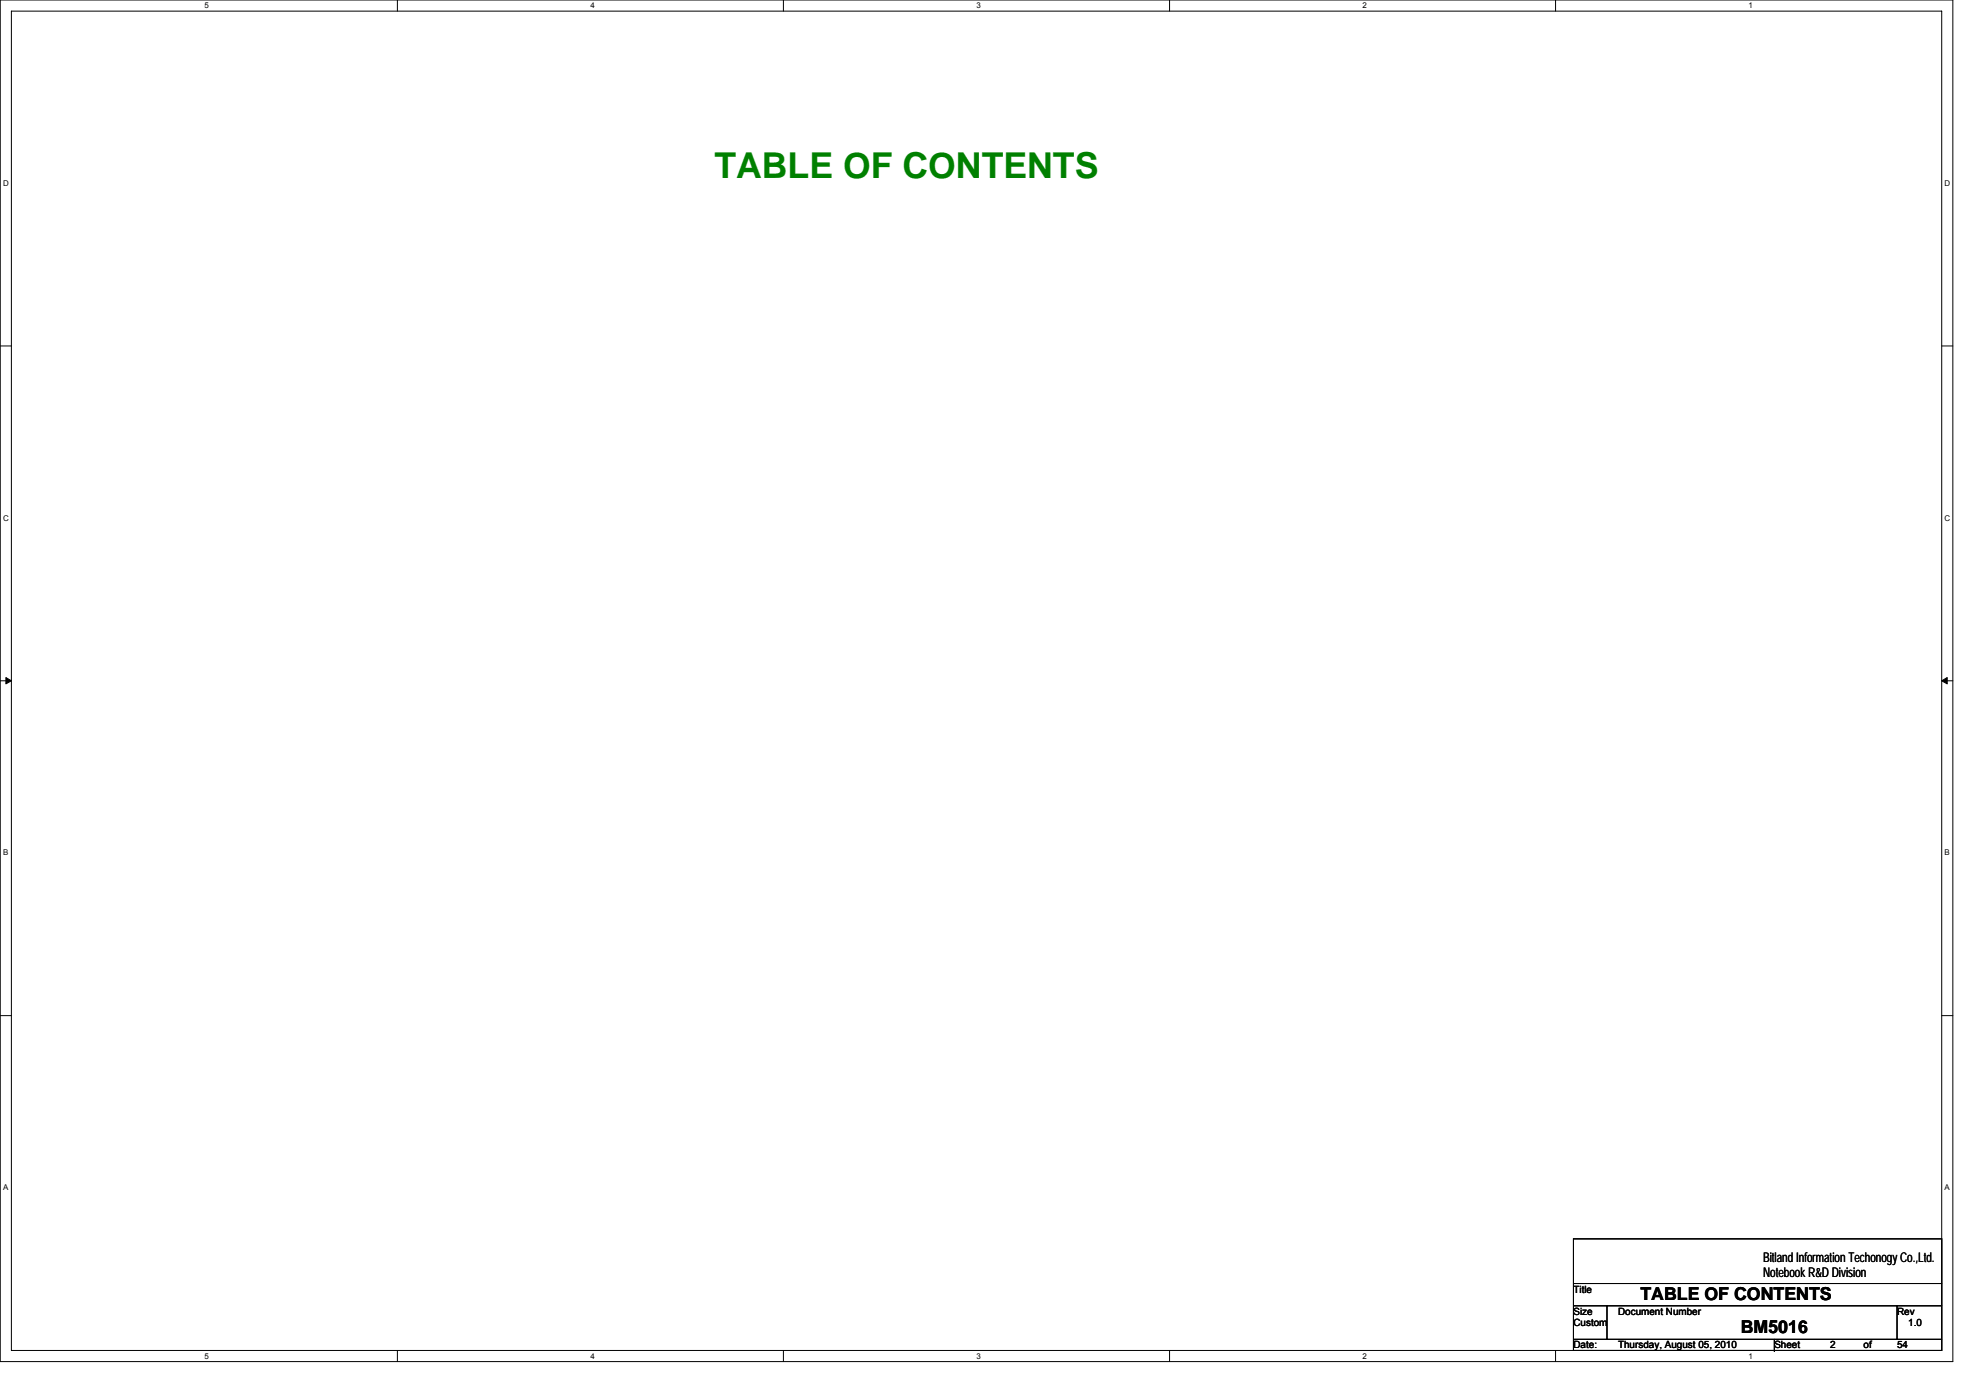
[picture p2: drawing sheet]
<svg xmlns="http://www.w3.org/2000/svg" width="297mm" height="210mm" viewBox="0 0 297 210" stroke-linecap="round" stroke-linejoin="round" font-family="sans-serif">
<defs><g id="words">
<text font-size="5.4" fill="#008000" x="107.3" y="26.8">TABLE OF CONTENTS</text>
<g font-size="2.7">
<text x="246.5" y="195.2">TABLE OF CONTENTS</text>
<text x="261.6" y="200.3">BM5016</text>
</g>
<g font-size="2">
<text x="264.9" y="189.6">Bitland Information Techonogy Co.,Ltd.</text>
<text x="264.9" y="191.9">Notebook R&amp;D Division</text>
</g>
<g font-size="1.5">
<text x="236.4" y="194.1">Title</text>
<text x="236.4" y="197.5">Size</text>
<text x="243.1" y="197.5">Document Number</text>
<text x="285" y="197.5">Rev</text>
<text x="236.4" y="202.5">Date:</text>
<text x="236.4" y="199.2">Custom</text>
<text x="243.1" y="202.5">Thursday, August 05, 2010</text>
<text x="266.6" y="202.5">Sheet</text>
<text x="275" y="202.5">2</text>
<text x="280" y="202.5">of</text>
<text x="285" y="202.5">54</text>
<text x="286.7" y="199.2">1.0</text>
</g>
<g font-size="1.2">
<text x="30.7" y="1.3">5</text>
<text x="88.7" y="1.3">4</text>
<text x="146.7" y="1.3">3</text>
<text x="204.7" y="1.3">2</text>
<text x="262.7" y="1.3">1</text>
<text x=".5" y="27.9">D</text>
<text x="292.2" y="27.9">D</text>
<text x=".5" y="78.2">C</text>
<text x="292.2" y="78.2">C</text>
<text x=".5" y="128.5">B</text>
<text x="292.2" y="128.5">B</text>
<text x=".5" y="178.8">A</text>
<text x="292.2" y="178.8">A</text>
<text x="30.7" y="204.1">5</text>
<text x="88.7" y="204.1">4</text>
<text x="146.7" y="204.1">3</text>
<text x="204.7" y="204.1">2</text>
<text x="262.7" y="204.1">1</text>
</g>
</g></defs>
<path d="M0 0h293.4v204.5h-293.4zM1.7 1.7h290v201.1h-290z" fill="none" stroke="#000" stroke-width=".15"/>
<g fill="#fff">
<path d="M30.7 .2h.7v1.3h-.7z"/>
<path d="M30.7 203h.7v1.4h-.7z"/>
</g>
<path d="M59.7 0v1.7M59.7 202.8v1.7" fill="none" stroke="#000" stroke-width=".15"/>
<g fill="#fff">
<path d="M88.7 .2h.7v1.3h-.7z"/>
<path d="M88.7 203h.7v1.4h-.7z"/>
</g>
<path d="M117.7 0v1.7M117.7 202.8v1.7" fill="none" stroke="#000" stroke-width=".15"/>
<g fill="#fff">
<path d="M146.7 .2h.7v1.3h-.7z"/>
<path d="M146.7 203h.7v1.4h-.7z"/>
</g>
<path d="M175.7 0v1.7M175.7 202.8v1.7" fill="none" stroke="#000" stroke-width=".15"/>
<g fill="#fff">
<path d="M204.7 .2h.7v1.3h-.7z"/>
<path d="M204.7 203h.7v1.4h-.7z"/>
</g>
<path d="M233.7 0v1.7M233.7 202.8v1.7" fill="none" stroke="#000" stroke-width=".15"/>
<g fill="#fff">
<path d="M262.7 .2h.7v1.3h-.7z"/>
<path d="M262.7 203h.7v1.4h-.7z"/>
<path d="M.5 26.8h.8v1.4h-.8z"/>
<path d="M292.2 26.8h.8v1.4h-.8z"/>
<path d="M.5 77.1h.8v1.3h-.8z"/>
<path d="M292.2 77.1h.8v1.3h-.8z"/>
</g>
<path d="M0 52h1.7M291.7 52h1.7" fill="none" stroke="#000" stroke-width=".15"/>
<g fill="#fff">
<path d="M.5 127.4h.7v1.3h-.7z"/>
<path d="M292.2 127.4h.7v1.3h-.7z"/>
</g>
<path d="M0 102.3h1.7M291.7 102.3h1.7" fill="none" stroke="#000" stroke-width=".15"/>
<path d="M.9 101.8l.8 .5-.8 .4zM291.7 102.3l.9-.5v.9z" fill="#000" stroke="#000" stroke-width=".15"/>
<g fill="#fff">
<path d="M.5 177.7h.7v1.3h-.7z"/>
<path d="M292.2 177.7h.7v1.3h-.7z"/>
</g>
<path d="M0 152.5h1.7M291.7 152.5h1.7M236.4 192.8h55.3M236.4 196.1h55.3M236.4 186.1h55.3v16.7h-55.3zM241.4 196.1v5.1M285 196.1v5.1M236.4 201.2h55.3M266.6 202.8h.1M266.6 201.2v1.6" fill="none" stroke="#000" stroke-width=".15"/>
<use href="#words"/>
</svg>
